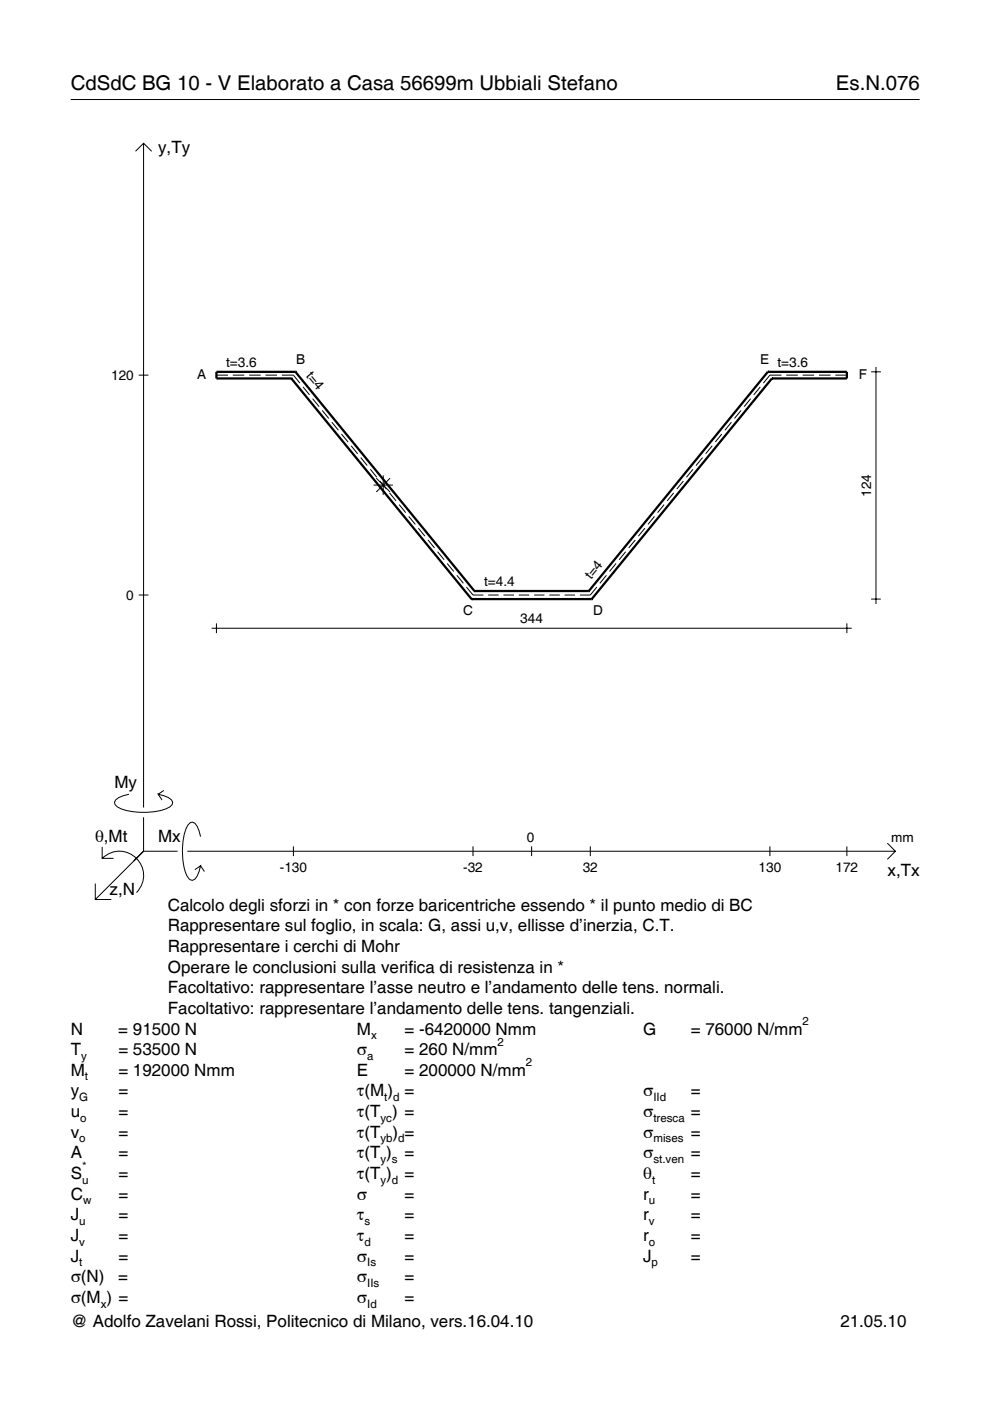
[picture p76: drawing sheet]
<svg xmlns="http://www.w3.org/2000/svg" width="210mm" height="297mm" viewBox="0 0 210 297" stroke-linecap="round" stroke-linejoin="round" font-family="sans-serif">
<defs><g id="words">
<g font-size="4.3">
<text x="15" y="19">CdSdC BG 10 - V Elaborato a Casa 56699m Ubbiali Stefano</text>
<text x="177.2" y="19">Es.N.076</text>
</g>
<g font-size="3.6">
<text x="33.5" y="32.4">y,Ty</text>
<text x="24.3" y="167.1">My</text>
<text x="20.1" y="178.4">θ,Mt</text>
<text x="33.5" y="178.4">Mx</text>
<text x="188.2" y="185.6">x,Tx</text>
<text x="23.2" y="189.7">z,N</text>
<text x="35.6" y="193.1">Calcolo degli sforzi in * con forze baricentriche essendo * il punto medio di BC</text>
<text x="35.6" y="197.5">Rappresentare sul foglio, in scala: G, assi u,v, ellisse d’inerzia, C.T.</text>
<text x="35.6" y="201.8">Rappresentare i cerchi di Mohr</text>
<text x="35.6" y="206.2">Operare le conclusioni sulla verifica di resistenza in *</text>
<text x="35.6" y="210.6">Facoltativo: rappresentare l’asse neutro e l’andamento delle tens. normali.</text>
<text x="35.6" y="215">Facoltativo: rappresentare l’andamento delle tens. tangenziali.</text>
<text x="15" y="219.3">N</text>
<text x="25.1" y="219.3">= 91500 N</text>
<text x="75.7" y="219.3">M</text>
<text x="85.8" y="219.3">= -6420000 Nmm</text>
<text x="136.4" y="219.3">G</text>
<text x="146.5" y="219.3">= 76000 N/mm</text>
<text x="15" y="223.7">T</text>
<text x="25.1" y="223.7">= 53500 N</text>
<text x="75.7" y="223.7">σ</text>
<text x="85.8" y="223.7">= 260 N/mm</text>
<text x="15" y="228.1">M</text>
<text x="15" y="232.5">y</text>
<text x="25.1" y="228.1">= 192000 Nmm</text>
<text x="25.1" y="232.5">=</text>
<text x="75.7" y="228.1">E</text>
<text x="75.7" y="232.5">τ(M ) =</text>
<text x="85.8" y="228.1">= 200000 N/mm</text>
<text x="136.4" y="232.5">σ</text>
<text x="146.5" y="232.5">=</text>
<text x="15" y="236.8">u</text>
<text x="25.1" y="236.8">=</text>
<text x="75.7" y="236.8">τ(T ) =</text>
<text x="136.4" y="236.8">σ</text>
<text x="146.5" y="236.8">=</text>
<text x="15" y="241.2">v</text>
<text x="15" y="245.6">A</text>
<text x="25.1" y="241.2">=</text>
<text x="25.1" y="245.6">=</text>
<text x="75.7" y="245.6">τ(T )</text>
<text x="75.7" y="241.2">τ(T</text>
<text x="83.3" y="241.2">) =</text>
<text x="85.8" y="245.6">=</text>
<text x="136.4" y="241.2">σ</text>
<text x="136.4" y="245.6">σ</text>
<text x="146.5" y="241.2">=</text>
<text x="146.5" y="245.6">=</text>
<text x="15" y="250">S</text>
<text x="25.1" y="250">=</text>
<text x="75.7" y="250">τ(T )</text>
<text x="85.8" y="250">=</text>
<text x="136.4" y="250">θ</text>
<text x="146.5" y="250">=</text>
<text x="15" y="254.3">C</text>
<text x="25.1" y="254.3">=</text>
<text x="75.7" y="254.3">σ</text>
<text x="85.8" y="254.3">=</text>
<text x="136.4" y="254.3">r</text>
<text x="146.5" y="254.3">=</text>
<text x="15" y="258.7">J</text>
<text x="15" y="263.1">J</text>
<text x="25.1" y="258.7">=</text>
<text x="25.1" y="263.1">=</text>
<text x="75.7" y="258.7">τ</text>
<text x="75.7" y="263.1">τ</text>
<text x="85.8" y="258.7">=</text>
<text x="85.8" y="263.1">=</text>
<text x="136.4" y="258.7">r</text>
<text x="136.4" y="263.1">r</text>
<text x="146.5" y="258.7">=</text>
<text x="146.5" y="263.1">=</text>
<text x="15" y="267.5">J</text>
<text x="25.1" y="267.5">=</text>
<text x="75.7" y="267.5">σ</text>
<text x="85.8" y="267.5">=</text>
<text x="136.4" y="267.5">J</text>
<text x="146.5" y="267.5">=</text>
<text x="15" y="271.8">σ(N)</text>
<text x="25.1" y="271.8">=</text>
<text x="75.7" y="271.8">σ</text>
<text x="85.8" y="271.8">=</text>
<text x="15" y="276.2">σ(M ) =</text>
<text x="15" y="281.4">@ Adolfo Zavelani Rossi, Politecnico di Milano, vers.16.04.10</text>
<text x="75.7" y="276.2">σ</text>
<text x="85.8" y="276.2">=</text>
<text x="178.2" y="281.4">21.05.10</text>
</g>
<g font-size="2.9">
<text x="47.9" y="77.8">t=3.6</text>
<text x="62.8" y="77.3">B</text>
<text x="161.2" y="77.3">E t=3.6</text>
<text x="23.6" y="80.5">120</text>
<text x="41.8" y="80.4">A</text>
<text x="64.7" y="79.8" transform="rotate(51 64.7 79.8)">t=4</text>
<text x="182.1" y="80.4">F</text>
<text x="184.7" y="105.3" transform="rotate(-90 184.7 105.3)">124</text>
<text x="102.6" y="124.3">t=4.4</text>
<text x="125.4" y="123.1" transform="rotate(-51 125.4 123.1)">t=4</text>
<text x="26.8" y="127.2">0</text>
<text x="98.2" y="130.3">C</text>
<text x="125.8" y="130.3">D</text>
<text x="110.3" y="132.2">344</text>
<text x="111.7" y="178.4">0</text>
<text x="189" y="178.4">mm</text>
<text x="59.3" y="184.9">-130</text>
<text x="98.2" y="184.9">-32</text>
<text x="123.6" y="184.9">32</text>
<text x="160.8" y="184.9">130</text>
<text x="177.2" y="184.9">172</text>
</g>
<g font-size="2.4">
<text x="78.7" y="220.3">x</text>
<text x="105.5" y="221.7">2</text>
<text x="170.2" y="217.3">2</text>
<text x="17.2" y="224.7">y</text>
<text x="77.9" y="224.7">a</text>
<text x="111.5" y="226.1">2</text>
<text x="16.8" y="233.5">G</text>
<text x="18" y="229.1">t</text>
<text x="81.5" y="233.5">t d</text>
<text x="138.5" y="233.5">IId</text>
<text x="17" y="237.8">o</text>
<text x="80.7" y="237.8">yc</text>
<text x="138.5" y="237.8">tresca</text>
<text x="16.8" y="242.2">o</text>
<text x="80.7" y="242.2">yb d</text>
<text x="138.5" y="242.2">mises</text>
<text x="17.4" y="251">u</text>
<text x="17.4" y="248">*</text>
<text x="80.7" y="246.6">y s</text>
<text x="80.7" y="251">y d</text>
<text x="138.2" y="251">t</text>
<text x="138.5" y="246.6">st.ven</text>
<text x="17.6" y="255.3">w</text>
<text x="137.6" y="255.3">u</text>
<text x="16.8" y="259.7">u</text>
<text x="77.3" y="259.7">s</text>
<text x="137.6" y="259.7">v</text>
<text x="16.8" y="264.1">v</text>
<text x="16.8" y="268.5">t</text>
<text x="77.3" y="264.1">d</text>
<text x="77.9" y="268.5">Is</text>
<text x="137.6" y="264.1">o</text>
<text x="138.2" y="268.5">p</text>
<text x="77.9" y="272.8">IIs</text>
<text x="21.4" y="277.2">x</text>
<text x="77.9" y="277.2">Id</text>
</g>
</g></defs>
<g fill="none" stroke="#000" stroke-width=".21">
<path d="M15 21.1h180M28.7 32.1l1.7-1.7 1.8 1.7M30.4 30.4v140.8M29.4 79.5h2.1M45.9 79.5h2.4M49.4 79.5h2.4M52.8 79.5h2.5M56.3 79.5h2.4M59.8 79.5h2.4l1.4 1.7M165.7 79.5h-2.5l-1.4 1.7M166.7 79.5h2.4M170.2 79.5h2.4"/>
<path d="M173.6 79.5h2.5M177.1 79.5h2.5M184.7 78.8h2.1M185.7 77.8v50.2M64.2 82l1.4 1.7M66.3 84.5l1.4 1.7M68.3 87l1.4 1.7M70.4 89.5l1.3 1.7M72.4 92l1.4 1.7M74.4 94.5l1.4 1.7M76.5 97l1.4 1.7M78.5 99.5l1.4 1.7"/>
<path d="M146.9 99.5l-1.4 1.7M149 97l-1.4 1.7M151 94.5l-1.4 1.7M153 92l-1.3 1.7M155.1 89.5l-1.4 1.7M157.1 87l-1.4 1.7M159.2 84.5l-1.4 1.7M161.2 82l-1.4 1.7M79.2 102.8h4.1M79.8 101.4l2.9 2.9M80.5 102l1.4 1.7M81.2 100.8v4.1"/>
<path d="M82.6 104.5l1.4 1.7M82.7 101.4l-2.9 2.9M84.6 107l1.4 1.7M86.7 109.5l1.4 1.7M88.7 112l1.4 1.7M90.7 114.5l1.4 1.7M92.8 117l1.4 1.7M94.8 119.5l1.4 1.7M130.6 119.5l-1.4 1.7M132.7 117l-1.4 1.7M134.7 114.5l-1.4 1.7M136.7 112l-1.4 1.7"/>
<path d="M138.8 109.5l-1.4 1.7M140.8 107l-1.4 1.7M142.8 104.5l-1.3 1.7M144.9 102l-1.4 1.7M29.4 126.2h2.1M44.9 133.2h135.7M45.9 132.2v2M96.9 122l1.3 1.7M98.9 124.5l1.4 1.7h2.2M103.5 126.2h2.2M106.8 126.2h2.2M110 126.2h2.2"/>
<path d="M113.2 126.2h2.2M116.5 126.2h2.2M119.7 126.2h2.2M126.5 124.5l-1.3 1.7h-2.3M128.6 122l-1.4 1.7M179.6 132.2v2M184.7 127h2.1M21.7 179.6v2.4h2.4M27.3 168.4a3.6 3.6 0 0 0-3 1.7l.1 .5a5.6 5.6 0 0 0 3.8 1.5 13.4 13.4 0 0 0 7.8-1l.5-.5 .1-.5a3.6 3.6 0 0 0-3.1-1.7l.8 1.2M30.4 173.3v7.2M34.7 167.6l-1.2 .8M42.5 177.4a3.6 3.6 0 0 0-1.7-3.1l-.5 .1a5.7 5.7 0 0 0-1.5 3.8 13.9 13.9 0 0 0 1.1 7.9l.4 .4 .5 .1a3.6 3.6 0 0 0 1.7-3l-1.2 .8"/>
<path d="M62.2 179.4v2.1M100.3 179.4v2.1M112.7 179.4v2.1M125.2 179.4v2.1M163.2 179.4v2.1M179.6 179.4v2.1M188.1 178.8l1.7 1.7-1.7 1.7M20.2 187.3v3.4h3.4M21.7 182a5.1 5.1 0 0 1 7.2 0 5.1 5.1 0 0 1 0 7.3M30.4 180.5l-10.2 10.2M30.4 180.5h7.2M39.7 180.5h150.1"/>
<path d="M42.5 183.6l.8 1.2"/>
</g>
<g fill="none" stroke="#000" stroke-width=".48">
<path d="M62.6 78.8h.1M62.6 78.8h-16.7v1.4h15.9M62.6 78.8l38 46.5M162.8 78.8h.1M162.8 78.8h16.8v1.4h-15.9M162.8 78.8l-38 46.5M61.8 80.2h.1M61.8 80.2l38.2 46.8M163.7 80.2h.1M163.7 80.2l-38.2 46.8M100 127h.1M100 127h25.5"/>
<path d="M100.6 125.3h.1M100.6 125.3h24.2M124.8 125.3h.1M125.5 127h.1"/>
</g>
<use href="#words"/>
</svg>
